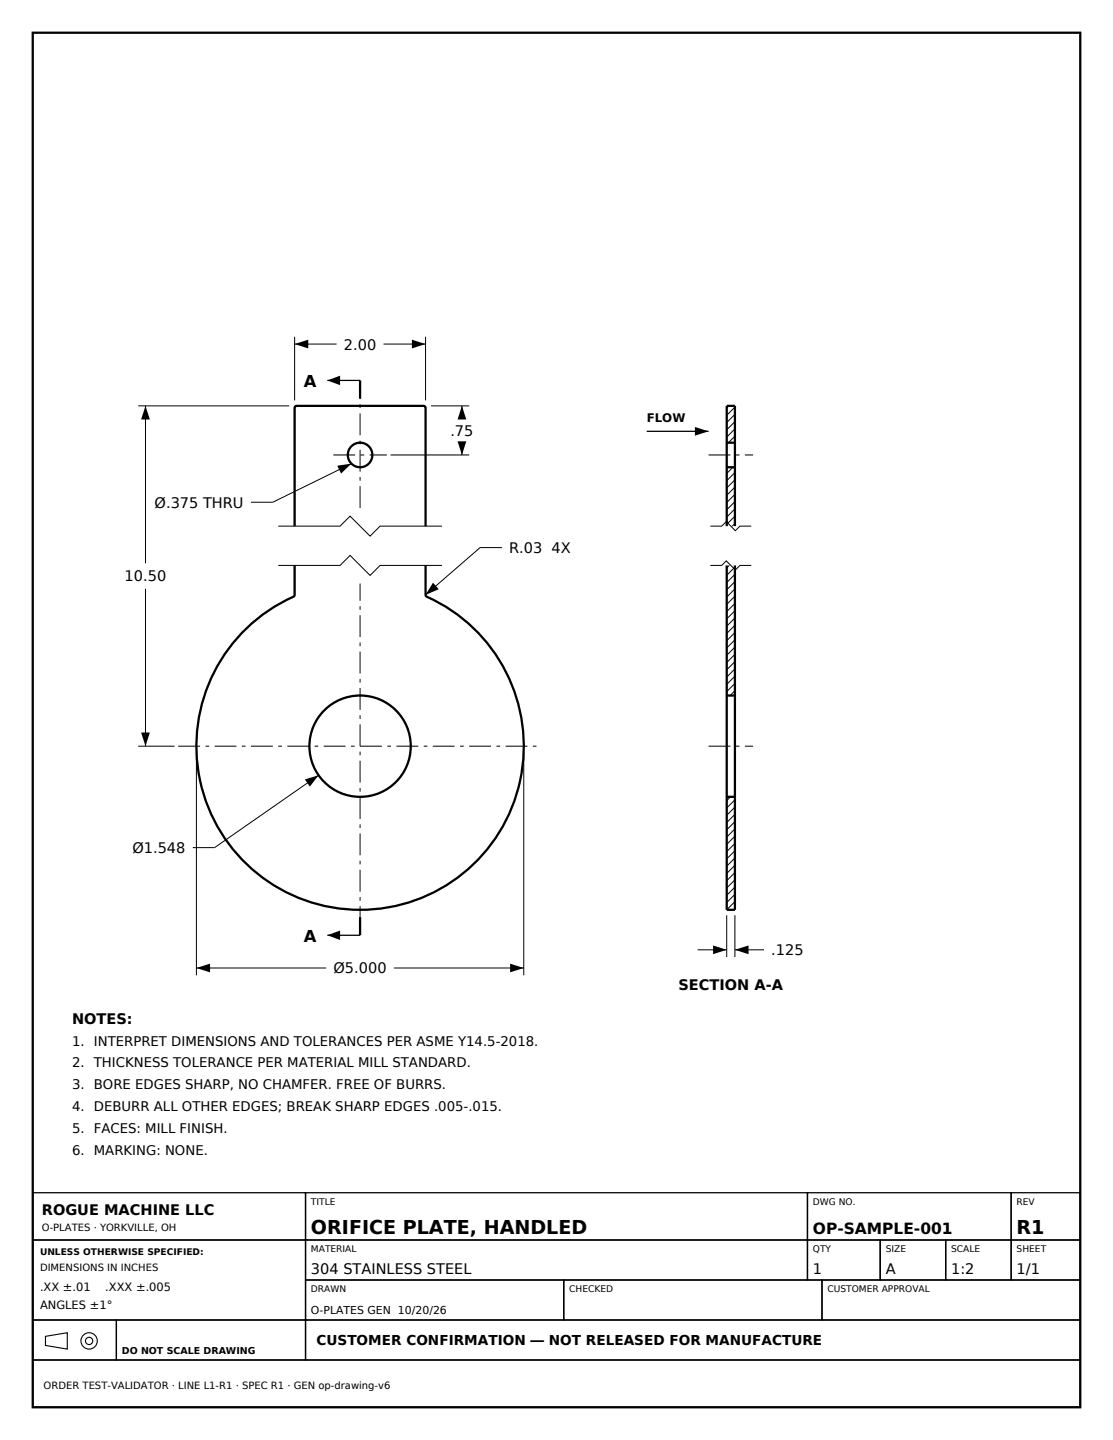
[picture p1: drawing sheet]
<svg xmlns="http://www.w3.org/2000/svg" width="216mm" height="279mm" viewBox="0 0 216 279" stroke-linecap="round" stroke-linejoin="round" font-family="sans-serif">
<defs><g id="words">
<g font-size="3.7">
<text x="60.3" y="239.4">ORIFICE PLATE, HANDLED</text>
<text x="197.2" y="239.4">R1</text>
</g>
<g font-size="3.2">
<text x="58.9" y="75">A</text>
<text x="58.9" y="182.7">A</text>
</g>
<text font-size="3" x="157.7" y="239.4">OP-SAMPLE-001</text>
<g font-size="2.8">
<text x="66.7" y="67.8">2.00</text>
<text x="87.4" y="84.6">.75</text>
<text x="30" y="98.5">Ø.375 THRU</text>
<text x="98.8" y="107.3">R.03 4X</text>
<text x="24.2" y="112.8">10.50</text>
<text x="25.7" y="165.5">Ø1.548</text>
<text x="149.6" y="185.3">.125</text>
<text x="64.7" y="188.9">Ø5.000</text>
<text x="131.6" y="192.1">SECTION A-A</text>
<text x="14" y="198.6">NOTES:</text>
<text x="8.1" y="235.7">ROGUE MACHINE LLC</text>
<text x="60.3" y="247.1">304 STAINLESS STEEL</text>
<text x="157.7" y="247.1">1</text>
<text x="171.8" y="247.1">A</text>
<text x="184.5" y="247.1">1:2</text>
<text x="197.2" y="247.1">1/1</text>
</g>
<g font-size="2.6">
<text x="14" y="202.9">1. INTERPRET DIMENSIONS AND TOLERANCES PER ASME Y14.5-2018.</text>
<text x="14" y="207.1">2. THICKNESS TOLERANCE PER MATERIAL MILL STANDARD.</text>
<text x="14" y="211.3">3. BORE EDGES SHARP, NO CHAMFER. FREE OF BURRS.</text>
<text x="14" y="215.6">4. DEBURR ALL OTHER EDGES; BREAK SHARP EDGES .005-.015.</text>
<text x="14" y="219.8">5. FACES: MILL FINISH.</text>
<text x="14" y="224">6. MARKING: NONE.</text>
<text x="61.4" y="261.1">CUSTOMER CONFIRMATION — NOT RELEASED FOR MANUFACTURE</text>
</g>
<text font-size="2.3" x="125.4" y="81.9">FLOW</text>
<g font-size="2.2">
<text x="7.8" y="250.5">.XX ±.01</text>
<text x="20.4" y="250.5">.XXX ±.005</text>
<text x="7.8" y="254">ANGLES ±1°</text>
</g>
<text font-size="2.1" x="60.3" y="254.9">O-PLATES GEN 10/20/26</text>
<g font-size="1.9">
<text x="8.1" y="238.8">O-PLATES · YORKVILLE, OH</text>
<text x="7.8" y="246.6">DIMENSIONS IN INCHES</text>
<text x="8.5" y="269.5">ORDER TEST-VALIDATOR · LINE L1-R1 · SPEC R1 · GEN op-drawing-v6</text>
</g>
<g font-size="1.8">
<text x="60.3" y="233.7">TITLE</text>
<text x="157.7" y="233.7">DWG NO.</text>
<text x="197.2" y="233.7">REV</text>
<text x="7.8" y="243.4">UNLESS OTHERWISE SPECIFIED:</text>
<text x="60.3" y="242.9">MATERIAL</text>
<text x="157.7" y="242.9">QTY</text>
<text x="171.8" y="242.9">SIZE</text>
<text x="184.5" y="242.9">SCALE</text>
<text x="197.2" y="242.9">SHEET</text>
<text x="60.3" y="250.6">DRAWN</text>
<text x="110.4" y="250.6">CHECKED</text>
<text x="160.5" y="250.6">CUSTOMER APPROVAL</text>
<text x="23.6" y="262.6">DO NOT SCALE DRAWING</text>
</g>
</g></defs>
<g fill="none" stroke="#000" stroke-width=".44">
<path d="M6.3 6.4h203.2v266.6h-203.2zM69.8 73.8v3.5M141 90.7h1.6M141 85.9h1.6M57.1 109.7v5.7l-.1 .3a31.8 31.8 0 0 0-12.2 48.6 31.8 31.8 0 0 0 50.1 0 31.8 31.8 0 0 0-12.2-48.6l-.2-.3v-5.7M57.1 102.1v-23l.1-.2 .3-.1h24.9l.1 .3v23M141 102.1v-23.3h1.6v23.3M141 109.7v66.8h1.6v-66.8M141 135h1.6M141 154.6h1.6M69.8 177.9v3.6"/>
<circle cx="69.8" cy="88.3" r="2.38"/>
<circle cx="69.8" cy="144.8" r="9.8"/>
</g>
<path d="M64.6 88.3h10.5M69.8 98.6v-23.4M137.4 88.3h8.7M34.6 144.8h70.5M137.4 144.8h8.7M69.8 180.1v-66.9" fill="none" stroke="#000" stroke-width=".19" stroke-dasharray="4.2 1.1 .7 1.1" stroke-linecap="butt"/>
<g fill="none" stroke="#000" stroke-width=".19">
<path d="M26.8 78.8h29.3M28.2 78.8v30.5M57.1 65.3v12.4M57.1 66.8h8.2M74.4 66.8h8.1M82.5 65.3v12.4M83.6 78.8h7.4M89.6 78.8v2.2M141.4 78.8l-.4 .4M142.6 79l-1.6 1.6M68.2 90l-15.3 7.4h-4.2M75.8 88.3h15.2"/>
<path d="M89.6 86v2.3M142.2 90.7l-1.2 1.2M142.6 91.7l-1.6 1.6M142.6 93.1l-1.6 1.6M142.6 94.5l-1.6 1.6M142.6 95.9l-1.6 1.6M142.6 97.3l-1.6 1.6M142.6 98.7l-1.6 1.6M142.6 80.4l-1.6 1.6M142.6 81.8l-1.6 1.6M142.6 83.2l-1.6 1.6M142.6 84.6l-1.3 1.3"/>
<path d="M28.2 114.2v30.6M54 109.7h12l1.9-1.9 3.9 3.8 1.9-1.9h12M54 102.1h12l1.9-2 3.9 3.9 1.9-1.9h12M97.4 106.2h-4.3l-10.6 9.2M137.8 109.7h2.2l.9-.9 1.7 1.8 .9-.9h2.2M137.8 102.1h2.2l.9-.9 1.7 1.8 .9-.9h2.2M141.5 109.7l-.5 .5M142.6 110l-1.6 1.6M142.6 111.4l-1.6 1.6M142.6 112.9l-1.6 1.5M142.6 114.3l-1.6 1.6M142.6 115.7l-1.6 1.6"/>
<path d="M142.6 117.1l-1.6 1.6M142.6 118.5l-1.6 1.6M142.6 119.9l-1.6 1.6M142.6 100.2l-1.6 1.5M142.6 101.6l-.6 .5M142.6 121.3l-1.6 1.6M142.6 122.7l-1.6 1.6M142.6 124.1l-1.6 1.6M142.6 125.6l-1.6 1.5M142.6 127l-1.6 1.6M142.6 128.4l-1.6 1.6M142.6 129.8l-1.6 1.6"/>
<path d="M142.6 131.2l-1.6 1.6M142.6 132.6l-1.6 1.6M142.6 134l-1 1M26.8 144.8h7.1M38.1 145.8v43.4M61.8 150.4l-20.2 14.1h-4.2M101.6 145.8v43.4M141.7 154.6l-.7 .8M142.6 155.2l-1.6 1.6M142.6 156.6l-1.6 1.6M142.6 158l-1.6 1.6M142.6 159.4l-1.6 1.6"/>
<path d="M141 177.6v8.1M142.6 160.8l-1.6 1.6M142.6 162.2l-1.6 1.6M142.6 163.7l-1.6 1.5M142.6 165.1l-1.6 1.6M142.6 166.5l-1.6 1.6M142.6 167.9l-1.6 1.6M142.6 169.3l-1.6 1.6M142.6 170.7l-1.6 1.6M142.6 172.1l-1.6 1.6M142.6 173.5l-1.6 1.6M142.6 174.9l-1.6 1.6"/>
<path d="M142.6 176.4l-.2 .1M142.6 177.6v8.1M38.1 187.8h25.2M76.4 187.8h25.2M135.3 184.3h5.7M142.6 184.3h5.6"/>
</g>
<g fill="none" stroke="#000" stroke-width=".25">
<path d="M63.5 73.8h6.3M125.4 83.7h12M63.5 181.5h6.3M6.3 231.4h53v9.2h-53zM59.3 231.4h97.3v9.2h-97.3zM156.6 231.4h39.5v9.2h-39.5zM196.1 231.4h13.4v9.2h-13.4zM6.3 240.6h53v15.5h-53zM6.3 256.1h16.3v7.8h-16.3zM22.6 256.1h36.7v7.8h-36.7zM59.3 240.6h97.3v7.8h-97.3zM59.3 248.4h50.1v7.7h-50.1z"/>
<path d="M59.3 256.1h150.2v7.8h-150.2zM109.4 248.4h50.1v7.7h-50.1zM156.6 240.6h14.1v7.8h-14.1zM159.5 248.4h50v7.7h-50zM170.7 240.6h12.7v7.8h-12.7zM183.4 240.6h12.7v7.8h-12.7zM196.1 240.6h13.4v7.8h-13.4zM6.3 263.9h203.2v9.1h-203.2z"/>
</g>
<g fill="#000">
<path d="M28.2 78.8l.9 2.6h-1.7zM57.1 66.8l2.7-.9v1.7zM63.5 73.8l2.5-.9v1.8zM79.9 65.9l2.6 .9-2.6 .8zM89.6 78.8l.9 2.6h-1.7zM65.4 90.4l2.8-.4-2 1.9zM88.8 85.6h1.7l-.9 2.7zM134.8 82.8l2.6 .9-2.6 .8zM84 113l1.1 1.3-2.6 1.1zM27.4 142.1h1.7l-.9 2.7zM59.1 151.2l2.7-.8-1.7 2.2zM38.1 187.8l2.6-.8v1.7z"/>
<path d="M63.5 181.5l2.5-.9v1.8zM99 187l2.6 .8-2.6 .9zM138.3 183.4l2.7 .9-2.7 .8zM142.6 184.3l2.6-.9v1.7z"/>
</g>
<g fill="none" stroke="#000" stroke-width=".21">
<path d="M8.8 259.3l4.3-.7v3.2l-4.3-.7z"/>
<circle cx="17.3" cy="260.2" r="1.59"/>
<circle cx="17.3" cy="260.2" r=".71"/>
</g>
<use href="#words"/>
</svg>
